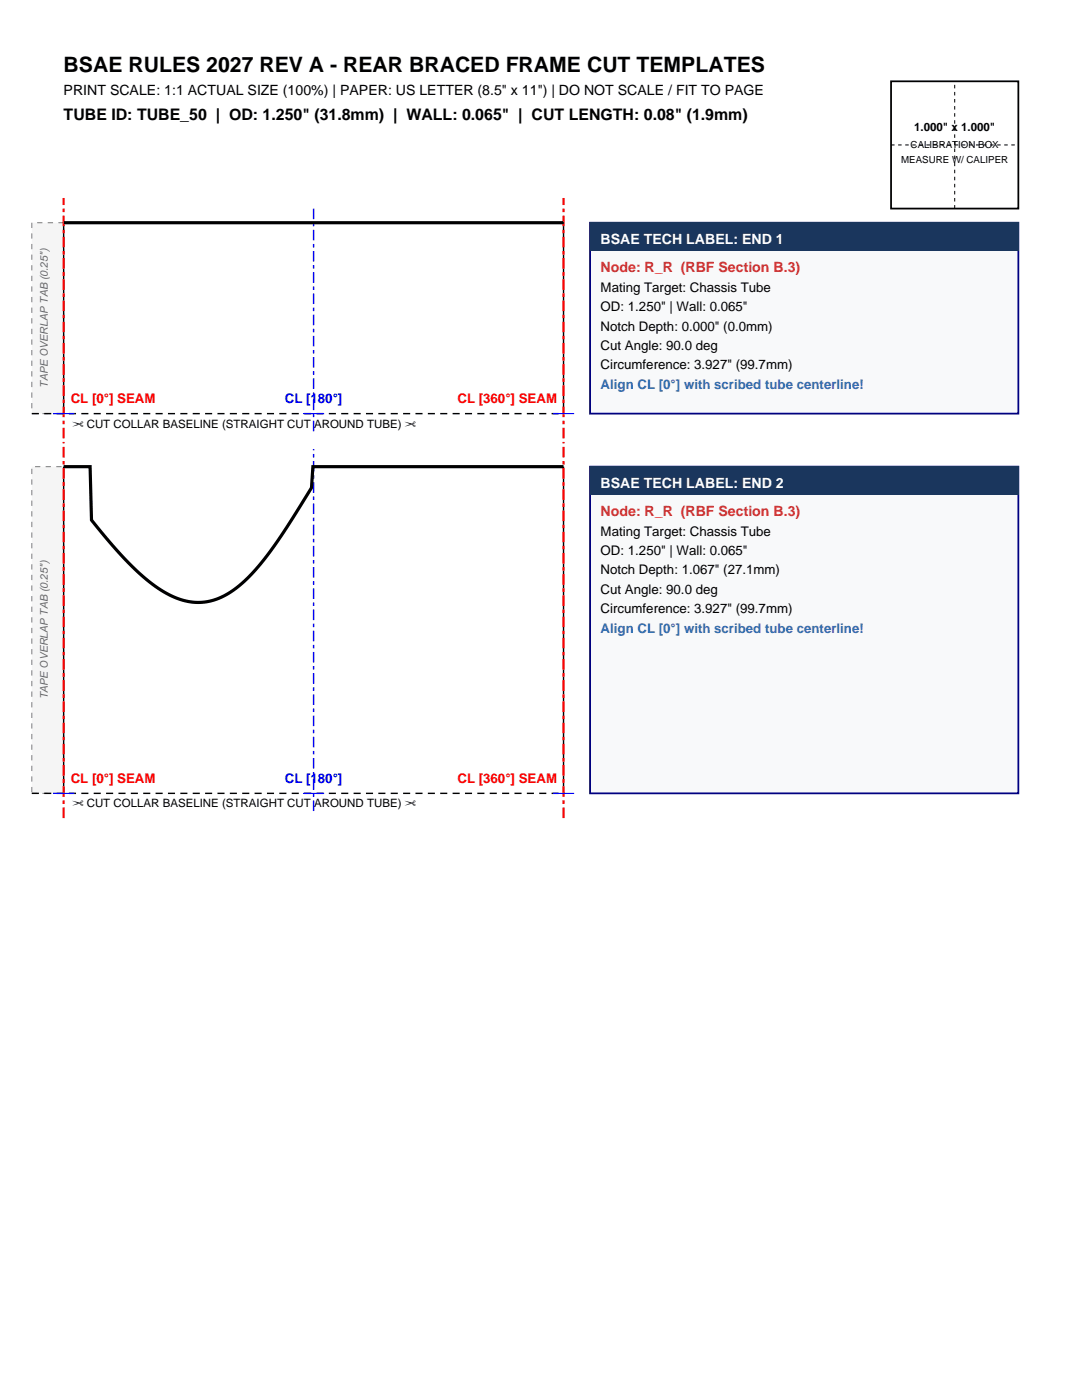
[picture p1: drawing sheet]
<svg xmlns="http://www.w3.org/2000/svg" width="216mm" height="279mm" viewBox="0 0 216 279" stroke-linecap="round" stroke-linejoin="round" font-family="sans-serif">
<defs><g id="words">
<text font-size="4.2" x="12.7" y="14.5">BSAE RULES 2027 REV A - REAR BRACED FRAME CUT TEMPLATES</text>
<text font-size="3.2" x="12.7" y="24">TUBE ID: TUBE_50 | OD: 1.250&quot; (31.8mm) | WALL: 0.065&quot; | CUT LENGTH: 0.08&quot; (1.9mm)</text>
<text font-size="2.8" x="12.7" y="19.1">PRINT SCALE: 1:1 ACTUAL SIZE (100%) | PAPER: US LETTER (8.5&quot; x 11&quot;) | DO NOT SCALE / FIT TO PAGE</text>
<g font-size="2.8" fill="#fff">
<text x="119.9" y="48.7">BSAE TECH LABEL: END 1</text>
<text x="119.9" y="97.4">BSAE TECH LABEL: END 2</text>
</g>
<g font-size="2.8" fill="#c53030">
<text x="119.9" y="54.3">Node: R_R (RBF Section B.3)</text>
<text x="119.9" y="103">Node: R_R (RBF Section B.3)</text>
</g>
<g font-size="2.6">
<text x="119.9" y="58.2">Mating Target: Chassis Tube</text>
<text x="119.9" y="62.1">OD: 1.250&quot; | Wall: 0.065&quot;</text>
<text x="119.9" y="66">Notch Depth: 0.000&quot; (0.0mm)</text>
<text x="119.9" y="69.8">Cut Angle: 90.0 deg</text>
<text x="119.9" y="73.7">Circumference: 3.927&quot; (99.7mm)</text>
<text x="119.9" y="106.9">Mating Target: Chassis Tube</text>
<text x="119.9" y="110.8">OD: 1.250&quot; | Wall: 0.065&quot;</text>
<text x="119.9" y="114.7">Notch Depth: 1.067&quot; (27.1mm)</text>
<text x="119.9" y="118.5">Cut Angle: 90.0 deg</text>
<text x="119.9" y="122.4">Circumference: 3.927&quot; (99.7mm)</text>
</g>
<g font-size="2.6" fill="#2b6cb0">
<text x="119.9" y="77.6">Align CL [0°] with scribed tube centerline!</text>
<text x="119.9" y="126.3">Align CL [0°] with scribed tube centerline!</text>
</g>
<g font-size="2.6" fill="#f00">
<text x="14.1" y="80.4">CL [0°] SEAM</text>
<text x="91.3" y="80.4">CL [360°] SEAM</text>
<text x="14.1" y="156.2">CL [0°] SEAM</text>
<text x="91.3" y="156.2">CL [360°] SEAM</text>
</g>
<g font-size="2.6" fill="#00f">
<text x="56.8" y="80.4">CL [180°]</text>
<text x="56.8" y="156.2">CL [180°]</text>
</g>
<g font-size="2.3">
<text x="182.4" y="26.1">1.000&quot; x 1.000&quot;</text>
<text x="14.5" y="85.4">✂ CUT COLLAR BASELINE (STRAIGHT CUT AROUND TUBE) ✂</text>
<text x="14.5" y="161.2">✂ CUT COLLAR BASELINE (STRAIGHT CUT AROUND TUBE) ✂</text>
</g>
<g font-size="2.1" fill="#696969">
<text x="9.5" y="77.3" transform="rotate(-90 9.5 77.3)">TAPE OVERLAP TAB (0.25&quot;)</text>
<text x="9.5" y="139.6" transform="rotate(-90 9.5 139.6)">TAPE OVERLAP TAB (0.25&quot;)</text>
</g>
<g font-size="1.9">
<text x="181.7" y="29.6">CALIBRATION BOX</text>
<text x="179.8" y="32.5">MEASURE W/ CALIPER</text>
</g>
</g></defs>
<path d="M177.8 16.2h25.4v25.4h-25.4z" fill="none" stroke="#000" stroke-width=".35"/>
<path d="M177.8 28.9h25.4M190.5 41.6v-25.4" fill="none" stroke="#000" stroke-width=".2" stroke-dasharray=".7 .7" stroke-linecap="butt"/>
<path d="M6.3 44.4h6.4v38.1h-6.4z" fill-rule="evenodd" fill="#f5f5f5" stroke="#808080" stroke-width=".2" stroke-dasharray="1.1 1.1" stroke-linecap="butt"/>
<path d="M6.3 82.5h106.1" fill="none" stroke="#000" stroke-width=".28" stroke-dasharray="1.4 1.1" stroke-linecap="butt"/>
<path d="M12.7 44.4v38.1M112.4 44.4v38.1" fill="none" stroke="#000" stroke-width=".28"/>
<path d="M12.7 87.5v-48M112.4 87.5v-48" fill="none" stroke="#f00" stroke-width=".42" stroke-dasharray="2.1 .7 .7 .7" stroke-linecap="butt"/>
<path d="M62.6 86.1v-45.2" fill="none" stroke="#00f" stroke-width=".28" stroke-dasharray="2.1 .7 .7 .7" stroke-linecap="butt"/>
<path d="M10.6 82.5h4.2M60.5 82.5h4.2M110.3 82.5h4.3" fill="none" stroke="#00f" stroke-width=".21"/>
<path d="M12.7 44.4h99.7" fill="none" stroke="#000" stroke-width=".63" stroke-linecap="butt"/>
<path d="M117.7 44.4h85.5v38.1h-85.5z" fill-rule="evenodd" fill="#f8f9fa" stroke="#000080" stroke-width=".35"/>
<path d="M117.7 44.4h85.5v5.7h-85.5z" fill-rule="evenodd" fill="#1a365d"/>
<path d="M6.3 93.1h6.4v65.2h-6.4z" fill-rule="evenodd" fill="#f5f5f5" stroke="#808080" stroke-width=".2" stroke-dasharray="1.1 1.1" stroke-linecap="butt"/>
<path d="M6.3 158.3h106.1" fill="none" stroke="#000" stroke-width=".28" stroke-dasharray="1.4 1.1" stroke-linecap="butt"/>
<path d="M12.7 93.1v65.2M112.4 93.1v65.2" fill="none" stroke="#000" stroke-width=".28"/>
<path d="M12.7 163.3v-75.1M112.4 163.3v-75.1" fill="none" stroke="#f00" stroke-width=".42" stroke-dasharray="2.1 .7 .7 .7" stroke-linecap="butt"/>
<path d="M62.6 161.9v-72.3" fill="none" stroke="#00f" stroke-width=".28" stroke-dasharray="2.1 .7 .7 .7" stroke-linecap="butt"/>
<path d="M10.6 158.3h4.2M60.5 158.3h4.2M110.3 158.3h4.3" fill="none" stroke="#00f" stroke-width=".21"/>
<path d="M12.7 93.1h5.3l.3 10.7 6.3 7.5 2.8 2.8 2.5 2.1a15 15 0 0 0 10.9 4 15.9 15.9 0 0 0 9.4-5.6l2.5-3 2.5-3.4 7-10.9 .2-4.2h50" fill="none" stroke="#000" stroke-width=".63" stroke-linecap="butt"/>
<path d="M117.7 93.1h85.5v65.2h-85.5z" fill-rule="evenodd" fill="#f8f9fa" stroke="#000080" stroke-width=".35"/>
<path d="M117.7 93.1h85.5v5.7h-85.5z" fill-rule="evenodd" fill="#1a365d"/>
<use href="#words"/>
</svg>
